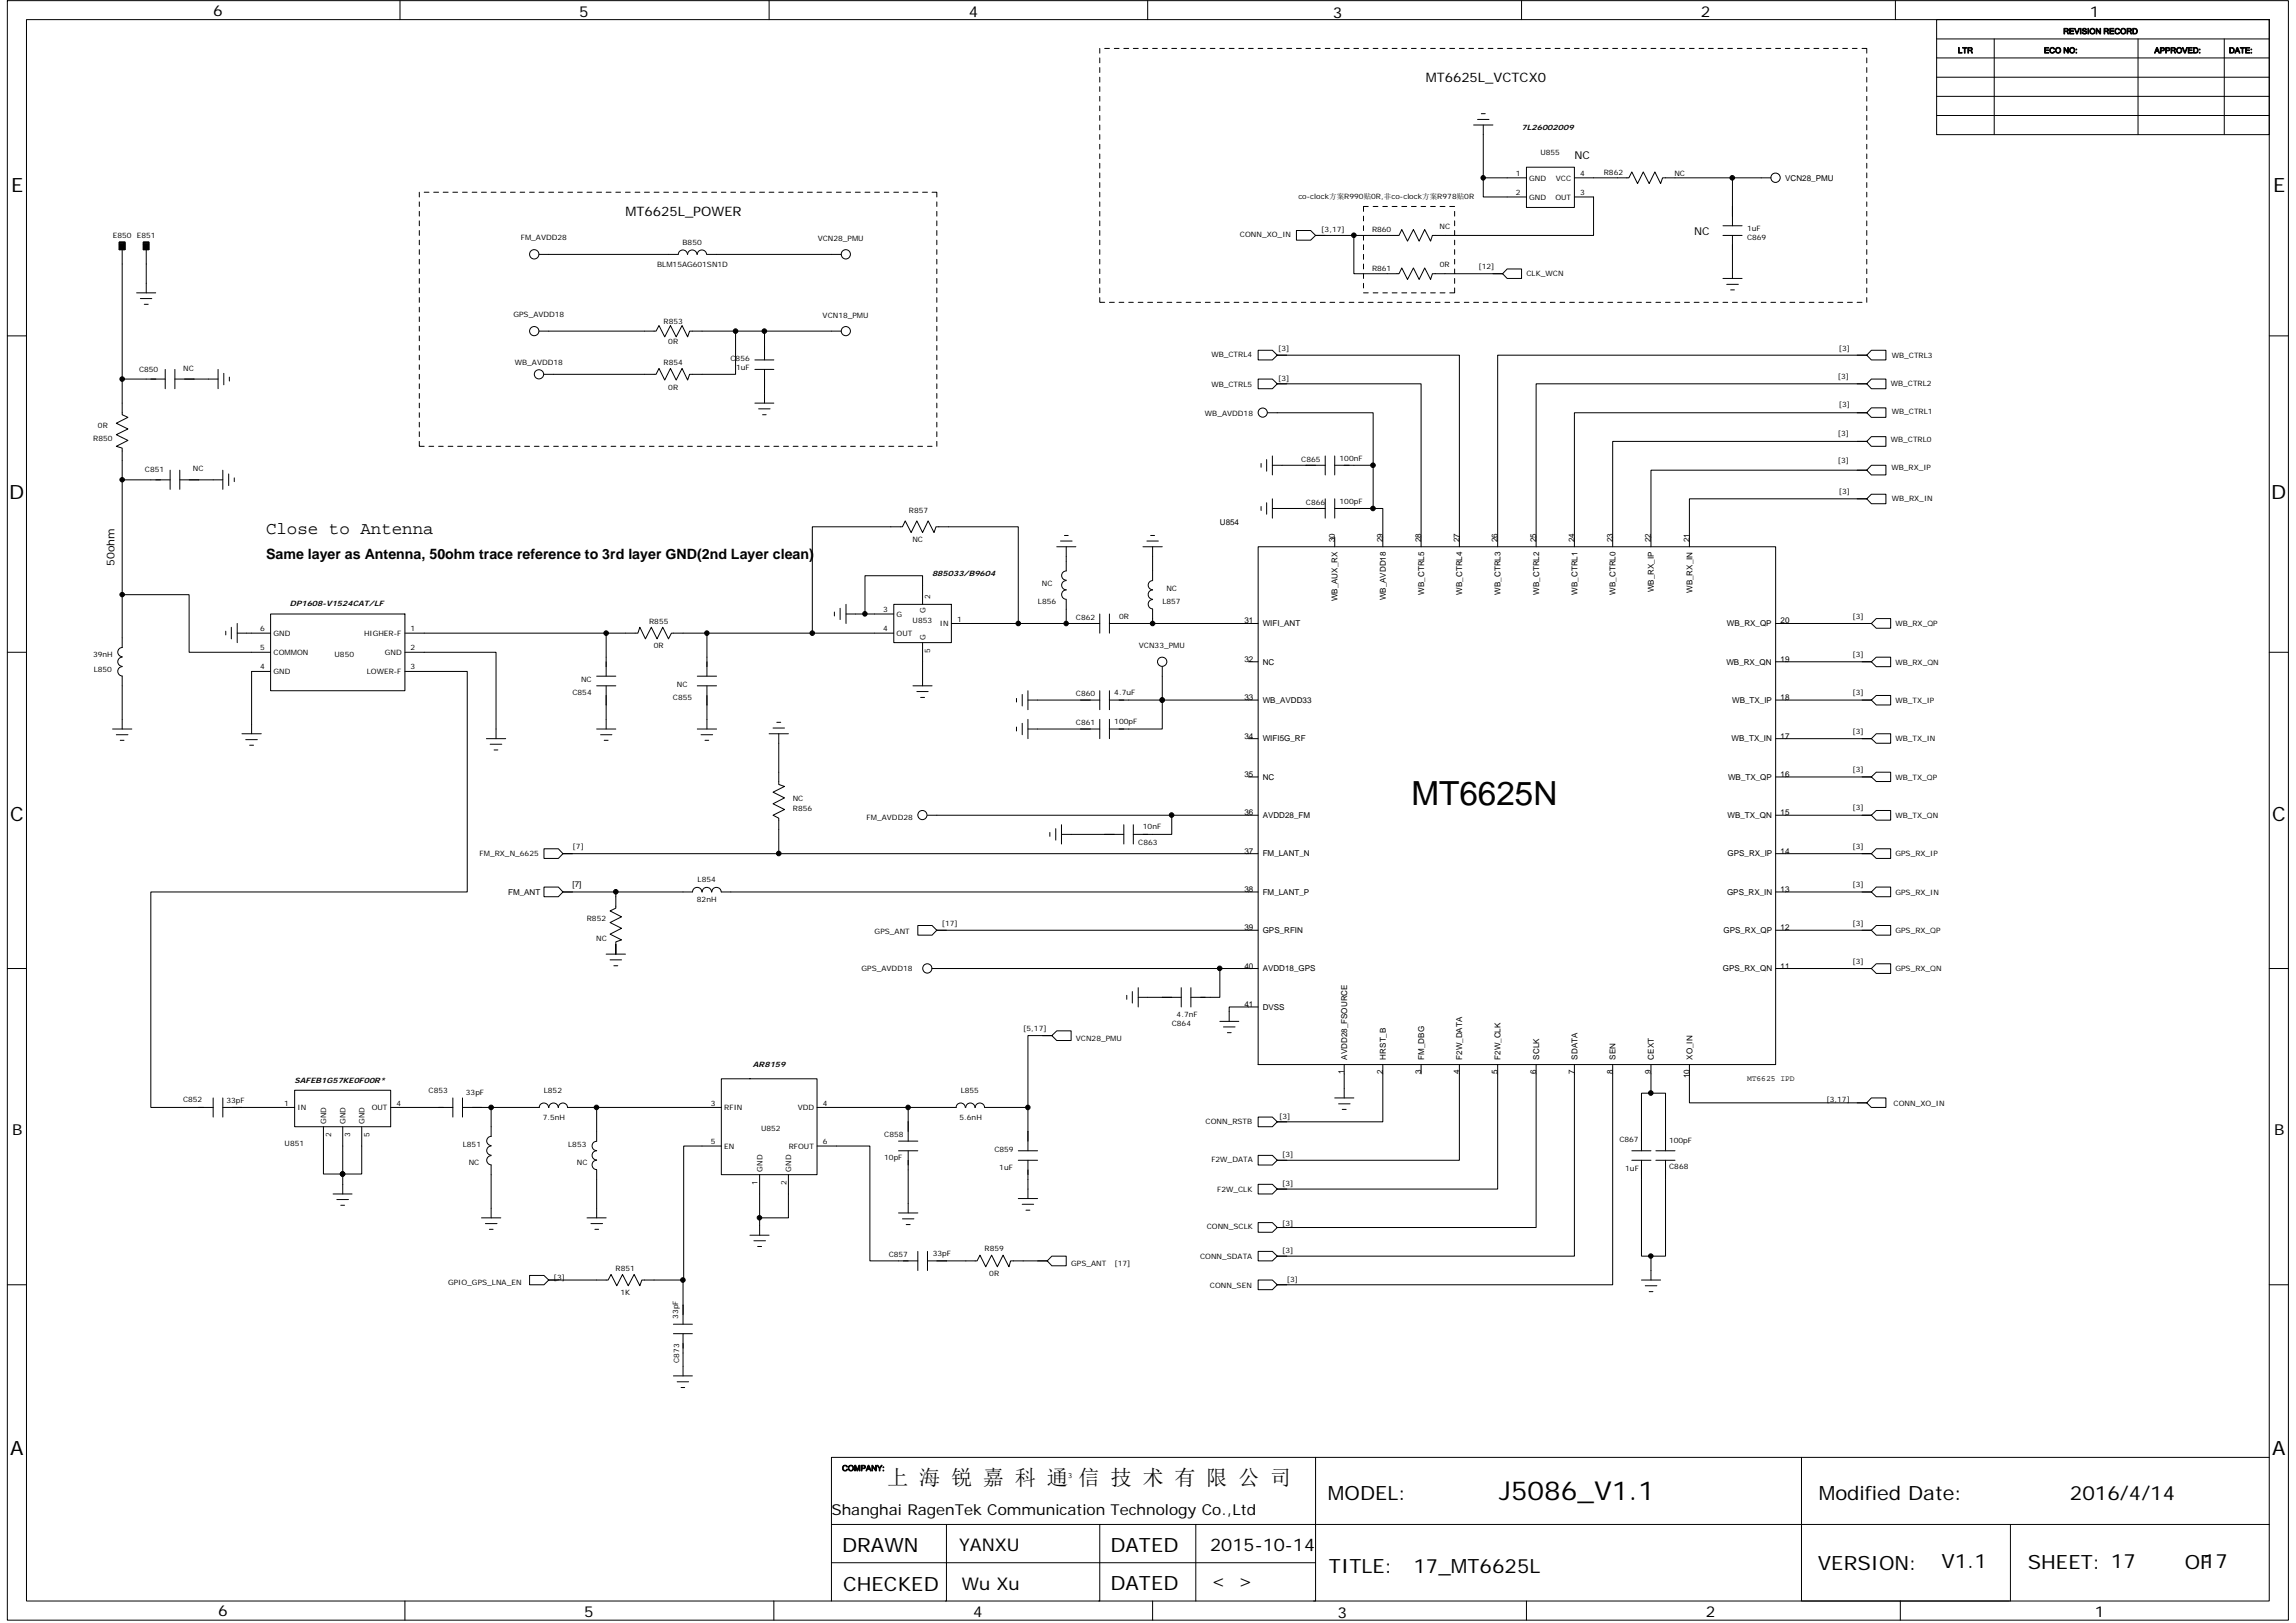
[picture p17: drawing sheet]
<svg xmlns="http://www.w3.org/2000/svg" width="297mm" height="210mm" viewBox="0 0 297 210" stroke-linecap="round" stroke-linejoin="round" font-family="sans-serif">
<defs><g id="words">
<text font-size="4.3" x="182.6" y="104.1">MT6625N</text>
<text font-size="3.4" x="193.9" y="194.1">J5086_V1.1</text>
<text font-size="2.8" x="114.8" y="192.2">上 海 锐 嘉 科 通 信 技 术 有 限 公 司</text>
<g font-size="2.5">
<text x="1.4" y="24.9">E</text>
<text x="294.1" y="24.9">E</text>
<text x="1.2" y="64.5">D</text>
<text x="293.8" y="64.5">D</text>
<text x="1.3" y="106.2">C</text>
<text x="294" y="106.2">C</text>
<text x="1.3" y="188.3">A</text>
<text x="294" y="188.3">A</text>
<text x="171.8" y="194">MODEL:</text>
<text x="235.3" y="194">Modified Date:</text>
<text x="267.8" y="194">2016/4/14</text>
<text x="108.9" y="200.9">DRAWN</text>
<text x="143.7" y="200.9">DATED</text>
<text x="171.9" y="203.6">TITLE:</text>
<text x="182.9" y="203.6">17_MT6625L</text>
<text x="235.2" y="203.2">VERSION:</text>
<text x="251.2" y="202.9">V1.1</text>
<text x="262.3" y="203.1">SHEET: 17</text>
<text x="282.7" y="203.1">OF17</text>
<text x="109.1" y="205.8">CHECKED</text>
<text x="143.7" y="205.7">DATED</text>
</g>
<g font-size="2.3">
<text x="34.4" y="69">Close to Antenna</text>
<text x="124.1" y="200.7">YANXU</text>
<text x="156.6" y="200.7">2015-10-14</text>
<text x="124.4" y="205.7">Wu Xu</text>
<text x="156.7" y="205.3">&lt;</text>
<text x="160.2" y="205.3">&gt;</text>
</g>
<g font-size="2">
<text x="27.6" y="2.1">6</text>
<text x="74.9" y="2.2">5</text>
<text x="125.3" y="2.2">4</text>
<text x="172.4" y="2.3">3</text>
<text x="220" y="2.2">2</text>
<text x="270.4" y="2.2">1</text>
<text x="1.6" y="146.9">B</text>
<text x="294.2" y="146.9">B</text>
<text x="107.6" y="196">Shanghai RagenTek Communication Technology Co.,Ltd</text>
<text x="28.2" y="209.1">6</text>
<text x="75.6" y="209.2">5</text>
<text x="125.9" y="209.2">4</text>
<text x="173.1" y="209.4">3</text>
<text x="220.7" y="209.2">2</text>
<text x="271" y="209.2">1</text>
</g>
<text font-size="1.8" x="34.4" y="72.4">Same layer as Antenna, 50ohm trace reference to 3rd layer GND(2nd Layer clean)</text>
<g font-size="1.7">
<text x="184.4" y="10.6">MT6625L_VCTCX0</text>
<text x="80.9" y="28">MT6625L_POWER</text>
</g>
<g font-size="1.4">
<text x="203.7" y="20.5">NC</text>
<text x="219.2" y="30.5">NC</text>
<text x="14.8" y="73.3" transform="rotate(-90 14.8 73.3)">50ohm</text>
</g>
<g font-size="1">
<text x="266.9" y="4.4">REVISION RECORD</text>
<text x="253.3" y="6.9">LTR</text>
<text x="264.4" y="6.9">ECO NO:</text>
<text x="278.7" y="6.9">APPROVED:</text>
<text x="288.4" y="6.9">DATE:</text>
<text x="196.8" y="16.8">7L26002009</text>
<text x="196.1" y="22.8">1</text>
<text x="197.8" y="23.4">GND</text>
<text x="199.3" y="20">U855</text>
<text x="201.3" y="23.4">VCC</text>
<text x="204.4" y="22.8">4</text>
<text x="207.5" y="22.6">R862</text>
<text x="216.6" y="22.7">NC</text>
<text x="231" y="23.4">VCN28_PMU</text>
<text x="168" y="25.7">co-clock方案R990贴0R,非co-clock方案R978贴0R</text>
<text x="170.9" y="30">[3,17]</text>
<text x="186.2" y="29.6">NC</text>
<text x="196.1" y="25.3">2</text>
<text x="197.8" y="25.8">GND</text>
<text x="201.2" y="25.8">OUT</text>
<text x="204.4" y="25.3">3</text>
<text x="226" y="30">1uF</text>
<text x="14.6" y="30.8">E850 E851</text>
<text x="67.4" y="31.1">FM_AVDD28</text>
<text x="85" y="34.5">BLM15AG601SN1D</text>
<text x="88.3" y="31.7">B850</text>
<text x="105.8" y="31.2">VCN28_PMU</text>
<text x="160.4" y="30.7">CONN_XO_IN</text>
<text x="177.5" y="30.1">R860</text>
<text x="177.5" y="35">R861</text>
<text x="186.3" y="34.5">0R</text>
<text x="191.3" y="34.8">[12]</text>
<text x="197.5" y="35.8">CLK_WCN</text>
<text x="226" y="31.1">C869</text>
<text x="66.4" y="41">GPS_AVDD18</text>
<text x="85.8" y="42">R853</text>
<text x="106.4" y="41.1">VCN18_PMU</text>
<text x="23.7" y="47.9">NC</text>
<text x="66.6" y="47.2">WB_AVDD18</text>
<text x="85.8" y="47.2">R854</text>
<text x="86.5" y="44.4">0R</text>
<text x="94.5" y="46.7">C856</text>
<text x="95.2" y="47.8">1uF</text>
<text x="156.7" y="46.2">WB_CTRL4</text>
<text x="165.4" y="45.4">[3]</text>
<text x="237.9" y="45.4">[3]</text>
<text x="244.7" y="46.3">WB_CTRL3</text>
<text x="18" y="48.2">C850</text>
<text x="86.5" y="50.4">0R</text>
<text x="155.9" y="53.9">WB_AVDD18</text>
<text x="156.7" y="50">WB_CTRL5</text>
<text x="165.4" y="49.3">[3]</text>
<text x="237.8" y="49">[3]</text>
<text x="237.9" y="52.7">[3]</text>
<text x="244.6" y="49.9">WB_CTRL2</text>
<text x="244.7" y="53.5">WB_CTRL1</text>
<text x="12.1" y="57.1">R850</text>
<text x="12.7" y="55.4">0R</text>
<text x="168.4" y="59.7">C865</text>
<text x="173.3" y="59.6">100nF</text>
<text x="237.8" y="56.4">[3]</text>
<text x="237.8" y="60">[3]</text>
<text x="244.6" y="57.2">WB_CTRL0</text>
<text x="18.8" y="61.1">C851</text>
<text x="25" y="60.9">NC</text>
<text x="168.9" y="65.3">C866</text>
<text x="173.3" y="65.2">100pF</text>
<text x="237.9" y="63.9">[3]</text>
<text x="244.7" y="60.8">WB_RX_IP</text>
<text x="244.8" y="64.8">WB_RX_IN</text>
<text x="117.6" y="66.4">R857</text>
<text x="118" y="70.1">NC</text>
<text x="157.8" y="67.9">U854</text>
<text x="172.7" y="70.1" transform="rotate(-90 172.7 70.1)">30</text>
<text x="178.9" y="70.1" transform="rotate(-90 178.9 70.1)">29</text>
<text x="183.9" y="70.1" transform="rotate(-90 183.9 70.1)">28</text>
<text x="188.8" y="70.1" transform="rotate(-90 188.8 70.1)">27</text>
<text x="193.8" y="70.1" transform="rotate(-90 193.8 70.1)">26</text>
<text x="198.7" y="70.1" transform="rotate(-90 198.7 70.1)">25</text>
<text x="203.7" y="70.1" transform="rotate(-90 203.7 70.1)">24</text>
<text x="208.6" y="70.1" transform="rotate(-90 208.6 70.1)">23</text>
<text x="213.6" y="70.1" transform="rotate(-90 213.6 70.1)">22</text>
<text x="218.6" y="70.1" transform="rotate(-90 218.6 70.1)">21</text>
<text x="120.4" y="77.4" transform="rotate(-90 120.4 77.4)">2</text>
<text x="120.6" y="74.5">885033/B9604</text>
<text x="134.8" y="75.8">NC</text>
<text x="150.9" y="76.5">NC</text>
<text x="173.1" y="77.8" transform="rotate(-90 173.1 77.8)">WB_AUX_RX</text>
<text x="179.3" y="77.7" transform="rotate(-90 179.3 77.7)">WB_AVDD18</text>
<text x="184.2" y="76.9" transform="rotate(-90 184.2 76.9)">WB_CTRL5</text>
<text x="189.2" y="76.9" transform="rotate(-90 189.2 76.9)">WB_CTRL4</text>
<text x="194.1" y="76.9" transform="rotate(-90 194.1 76.9)">WB_CTRL3</text>
<text x="199.1" y="76.9" transform="rotate(-90 199.1 76.9)">WB_CTRL2</text>
<text x="204.1" y="76.9" transform="rotate(-90 204.1 76.9)">WB_CTRL1</text>
<text x="209" y="76.9" transform="rotate(-90 209 76.9)">WB_CTRL0</text>
<text x="214" y="76.6" transform="rotate(-90 214 76.6)">WB_RX_IP</text>
<text x="218.9" y="76.7" transform="rotate(-90 218.9 76.7)">WB_RX_IN</text>
<text x="33.7" y="81.7">6</text>
<text x="35.4" y="82.3">GND</text>
<text x="37.5" y="78.4">DP1608-V1524CAT/LF</text>
<text x="47.1" y="82.3">HIGHER-F</text>
<text x="53.1" y="81.7">1</text>
<text x="84" y="80.8">R855</text>
<text x="84.6" y="83.8">0R</text>
<text x="114.3" y="79.2">3</text>
<text x="114.3" y="81.7">4</text>
<text x="116" y="79.8">G</text>
<text x="116" y="82.3">OUT</text>
<text x="118.1" y="80.7">U853</text>
<text x="119.7" y="82.8" transform="rotate(-90 119.7 82.8)">G</text>
<text x="119.7" y="79.3" transform="rotate(-90 119.7 79.3)">G</text>
<text x="121.6" y="81">IN</text>
<text x="123.8" y="80.4">1</text>
<text x="134.3" y="78.2">L856</text>
<text x="139.2" y="80.2">C862</text>
<text x="144.8" y="80">0R</text>
<text x="147.3" y="83.8">VCN33_PMU</text>
<text x="150.4" y="78.2">L857</text>
<text x="161" y="80.7">31</text>
<text x="163.4" y="81">WIFI_ANT</text>
<text x="223.4" y="81">WB_RX_QP</text>
<text x="230.4" y="80.7">20</text>
<text x="239.6" y="80">[3]</text>
<text x="245.2" y="81">WB_RX_QP</text>
<text x="12" y="85">39nH</text>
<text x="12.1" y="87">L850</text>
<text x="33.7" y="86.6">4</text>
<text x="33.7" y="84.2">5</text>
<text x="35.4" y="87.2">GND</text>
<text x="35.4" y="84.8">COMMON</text>
<text x="43.3" y="85">U850</text>
<text x="47.5" y="87.2">LOWER-F</text>
<text x="49.8" y="84.8">GND</text>
<text x="53.1" y="84.2">2</text>
<text x="53.1" y="86.6">3</text>
<text x="74.1" y="90">C854</text>
<text x="75.2" y="88.2">NC</text>
<text x="87.6" y="88.9">NC</text>
<text x="120.4" y="84.5" transform="rotate(-90 120.4 84.5)">5</text>
<text x="144.2" y="90">4.7uF</text>
<text x="161" y="85.6">32</text>
<text x="163.4" y="86">NC</text>
<text x="223.3" y="86">WB_RX_QN</text>
<text x="230.4" y="85.6">19</text>
<text x="239.6" y="85">[3]</text>
<text x="239.6" y="90">[3]</text>
<text x="245.2" y="86">WB_RX_QN</text>
<text x="87.1" y="90.6">C855</text>
<text x="139.2" y="93.8">C861</text>
<text x="139.2" y="90.1">C860</text>
<text x="144.2" y="93.7">100pF</text>
<text x="161" y="95.6">34</text>
<text x="161" y="90.6">33</text>
<text x="163.4" y="95.9">WIFI5G_RF</text>
<text x="163.4" y="90.9">WB_AVDD33</text>
<text x="224" y="95.9">WB_TX_IN</text>
<text x="224.1" y="90.9">WB_TX_IP</text>
<text x="230.4" y="95.6">17</text>
<text x="230.4" y="90.6">18</text>
<text x="239.6" y="94.9">[3]</text>
<text x="245.2" y="90.9">WB_TX_IP</text>
<text x="245.2" y="95.9">WB_TX_IN</text>
<text x="161" y="100.5">35</text>
<text x="163.4" y="100.9">NC</text>
<text x="223.6" y="100.9">WB_TX_QP</text>
<text x="230.4" y="100.5">16</text>
<text x="239.6" y="99.9">[3]</text>
<text x="245.2" y="100.9">WB_TX_QP</text>
<text x="102.5" y="103.6">NC</text>
<text x="102.6" y="105">R856</text>
<text x="112.1" y="106.1">FM_AVDD28</text>
<text x="147.9" y="107.3">10nF</text>
<text x="161" y="105.5">36</text>
<text x="163.4" y="105.8">AVDD28_FM</text>
<text x="223.5" y="105.8">WB_TX_QN</text>
<text x="230.4" y="105.5">15</text>
<text x="239.6" y="104.9">[3]</text>
<text x="245.2" y="105.8">WB_TX_QN</text>
<text x="62" y="110.8">FM_RX_N_6625</text>
<text x="74.1" y="109.8">[7]</text>
<text x="147.3" y="109.3">C863</text>
<text x="161" y="110.4">37</text>
<text x="163.4" y="110.8">FM_LANT_N</text>
<text x="223.5" y="110.8">GPS_RX_IP</text>
<text x="230.4" y="110.4">14</text>
<text x="239.6" y="109.8">[3]</text>
<text x="245.2" y="110.8">GPS_RX_IP</text>
<text x="65.7" y="115.8">FM_ANT</text>
<text x="74.1" y="114.8">[7]</text>
<text x="75.9" y="119.1">R852</text>
<text x="90.2" y="116.8">82nH</text>
<text x="90.3" y="114.2">L854</text>
<text x="121.8" y="119.7">[17]</text>
<text x="161" y="115.4">38</text>
<text x="163.4" y="115.8">FM_LANT_P</text>
<text x="223.4" y="115.8">GPS_RX_IN</text>
<text x="230.4" y="115.4">13</text>
<text x="239.6" y="114.8">[3]</text>
<text x="239.6" y="119.7">[3]</text>
<text x="245.2" y="115.8">GPS_RX_IN</text>
<text x="77.1" y="121.7">NC</text>
<text x="111.5" y="125.7">GPS_AVDD18</text>
<text x="113.2" y="120.9">GPS_ANT</text>
<text x="161" y="120.4">39</text>
<text x="161" y="125.3">40</text>
<text x="163.4" y="120.7">GPS_RFIN</text>
<text x="163.4" y="125.7">AVDD18_GPS</text>
<text x="222.9" y="125.7">GPS_RX_QN</text>
<text x="223" y="120.7">GPS_RX_QP</text>
<text x="230.4" y="120.4">12</text>
<text x="230.4" y="125.3">11</text>
<text x="239.6" y="124.7">[3]</text>
<text x="245.2" y="120.7">GPS_RX_QP</text>
<text x="245.2" y="125.7">GPS_RX_QN</text>
<text x="152.2" y="131.6">4.7nF</text>
<text x="161" y="130.3">41</text>
<text x="163.4" y="130.6">DVSS</text>
<text x="132.4" y="133.4">[5,17]</text>
<text x="139.2" y="134.6">VCN28_PMU</text>
<text x="151.6" y="132.7">C864</text>
<text x="174.3" y="137.1" transform="rotate(-90 174.3 137.1)">AVDD28_FSOURCE</text>
<text x="179.3" y="137.1" transform="rotate(-90 179.3 137.1)">HRST_B</text>
<text x="184.2" y="137.1" transform="rotate(-90 184.2 137.1)">FM_DBG</text>
<text x="189.2" y="137.1" transform="rotate(-90 189.2 137.1)">F2W_DATA</text>
<text x="194.1" y="137.1" transform="rotate(-90 194.1 137.1)">F2W_CLK</text>
<text x="199.1" y="137.1" transform="rotate(-90 199.1 137.1)">SCLK</text>
<text x="204.1" y="137.1" transform="rotate(-90 204.1 137.1)">SDATA</text>
<text x="209" y="137.1" transform="rotate(-90 209 137.1)">SEN</text>
<text x="214" y="137.1" transform="rotate(-90 214 137.1)">CEXT</text>
<text x="218.9" y="137.1" transform="rotate(-90 218.9 137.1)">XO_IN</text>
<text x="23.7" y="142.6">C852</text>
<text x="29.3" y="142.7">33pF</text>
<text x="36.8" y="143.1">1</text>
<text x="38.1" y="140.1">SAFEB1G57KE0F00R*</text>
<text x="38.5" y="143.6">IN</text>
<text x="48.1" y="143.6">OUT</text>
<text x="51.3" y="143.1">4</text>
<text x="55.5" y="141.4">C853</text>
<text x="60.3" y="141.7">33pF</text>
<text x="70.4" y="141.4">L852</text>
<text x="92" y="143.1">3</text>
<text x="93.7" y="143.6">RFIN</text>
<text x="97.4" y="138.1">AR8159</text>
<text x="103.2" y="143.6">VDD</text>
<text x="106.4" y="143.1">4</text>
<text x="124.3" y="141.4">L855</text>
<text x="173.9" y="138.9" transform="rotate(-90 173.9 138.9)">1</text>
<text x="178.9" y="138.9" transform="rotate(-90 178.9 138.9)">2</text>
<text x="183.9" y="138.9" transform="rotate(-90 183.9 138.9)">3</text>
<text x="188.8" y="138.9" transform="rotate(-90 188.8 138.9)">4</text>
<text x="193.8" y="138.9" transform="rotate(-90 193.8 138.9)">5</text>
<text x="198.7" y="138.9" transform="rotate(-90 198.7 138.9)">6</text>
<text x="203.7" y="138.9" transform="rotate(-90 203.7 138.9)">7</text>
<text x="208.6" y="138.9" transform="rotate(-90 208.6 138.9)">8</text>
<text x="213.6" y="138.9" transform="rotate(-90 213.6 138.9)">9</text>
<text x="218.6" y="139.5" transform="rotate(-90 218.6 139.5)">10</text>
<text x="226" y="139.8">MT6625 IPD</text>
<text x="236.3" y="142.6">[3,17]</text>
<text x="245" y="143">CONN_XO_IN</text>
<text x="36.8" y="148.3">U851</text>
<text x="42.2" y="145.4" transform="rotate(-90 42.2 145.4)">GND</text>
<text x="42.8" y="147.1" transform="rotate(-90 42.8 147.1)">2</text>
<text x="44.7" y="145.4" transform="rotate(-90 44.7 145.4)">GND</text>
<text x="45.3" y="147.1" transform="rotate(-90 45.3 147.1)">3</text>
<text x="47.2" y="145.4" transform="rotate(-90 47.2 145.4)">GND</text>
<text x="47.8" y="147.1" transform="rotate(-90 47.8 147.1)">5</text>
<text x="59.9" y="148.4">L851</text>
<text x="70.2" y="144.8">7.5nH</text>
<text x="73.5" y="148.4">L853</text>
<text x="92" y="148">5</text>
<text x="93.7" y="148.6">EN</text>
<text x="98.5" y="146.4">U852</text>
<text x="102" y="148.6">RFOUT</text>
<text x="106.4" y="148">6</text>
<text x="114.4" y="147.1">C858</text>
<text x="124.1" y="144.8">5.6nH</text>
<text x="128.6" y="149">C859</text>
<text x="156" y="145.4">CONN_RSTB</text>
<text x="165.5" y="144.8">[3]</text>
<text x="165.9" y="149.7">[3]</text>
<text x="209.5" y="147.8">C867</text>
<text x="215.9" y="147.9">100pF</text>
<text x="60.6" y="150.7">NC</text>
<text x="74.6" y="150.7">NC</text>
<text x="98" y="153.3" transform="rotate(-90 98 153.3)">1</text>
<text x="98.6" y="151.6" transform="rotate(-90 98.6 151.6)">GND</text>
<text x="101.7" y="153.3" transform="rotate(-90 101.7 153.3)">2</text>
<text x="102.4" y="151.6" transform="rotate(-90 102.4 151.6)">GND</text>
<text x="114.4" y="150.1">10pF</text>
<text x="129.3" y="151.4">1uF</text>
<text x="156.7" y="150.3">F2W_DATA</text>
<text x="157.5" y="154.2">F2W_CLK</text>
<text x="165.9" y="153.5">[3]</text>
<text x="210.3" y="151.5">1uF</text>
<text x="215.9" y="151.2">C868</text>
<text x="127.4" y="161.9">R859</text>
<text x="156.1" y="159">CONN_SCLK</text>
<text x="165.9" y="158.6">[3]</text>
<text x="58" y="166.2">GPIO_GPS_LNA_EN</text>
<text x="71.6" y="165.6">[3]</text>
<text x="79.6" y="164.4">R851</text>
<text x="80.3" y="167.6">1K</text>
<text x="115" y="162.6">C857</text>
<text x="120.7" y="162.5">33pF</text>
<text x="128" y="165.1">0R</text>
<text x="138.6" y="163.8">GPS_ANT</text>
<text x="144.2" y="163.8">[17]</text>
<text x="155.3" y="162.9">CONN_SDATA</text>
<text x="156.5" y="166.6">CONN_SEN</text>
<text x="165.9" y="162.1">[3]</text>
<text x="166.5" y="165.9">[3]</text>
<text x="87.7" y="170.6" transform="rotate(-90 87.7 170.6)">33pF</text>
<text x="87.9" y="176.3" transform="rotate(-90 87.9 176.3)">C873</text>
<text x="108.9" y="190.3">COMPANY:</text>
<text x="138.1" y="191.2">3</text>
</g>
</g></defs>
<g fill="none" stroke="#000" stroke-width=".13">
<path d="M.9 .1h295.2v209.5h-295.2zM3.4 2.5h290.2v204.6h-290.2zM51.7 .1v2.4M99.5 .1v2.4M142.3 6.3v.6M142.3 7.5v.6M142.3 8.7v.7M142.3 10v.6M142.3 11.2v.6M142.3 12.5v.6M142.3 13.7v.6M142.3 14.9v.7"/>
<path d="M142.3 16.2v.6M142.3 17.4v.6M142.3 18.7v.6M142.3 19.9v.6M142.9 6.3h.6M144.2 6.3h.6M145.4 6.3h.6M146.6 6.3h.7M147.9 6.3h.6M148.5 .1v2.4M149.1 6.3h.6M150.4 6.3h.6"/>
<path d="M151.6 6.3h.6M152.8 6.3h.7M154.1 6.3h.6M155.3 6.3h.6M156.6 6.3h.6M157.8 6.3h.6M159 6.3h.7M160.3 6.3h.6M161.5 6.3h.6M162.8 6.3h.6M164 6.3h.6M165.2 6.3h.7"/>
<path d="M166.5 6.3h.6M167.7 6.3h.7M168.9 6.3h.7M170.2 6.3h.6M171.4 6.3h.7M172.7 6.3h.6M173.9 6.3h.6M175.2 6.3h.6M176.4 6.3h.6M177.6 6.3h.7M178.9 6.3h.6M180.1 6.3h.6"/>
<path d="M181.4 6.3h.6M182.6 6.3h.6M183.9 6.3h.5M185.1 6.3h.6M186.3 6.3h.6M187.6 6.3h.6M188.8 6.3h.6M190 6.3h.6M190.6 16.2h2.5M191.2 15.5h1.4M191.3 6.3h.6M191.6 14.7h.5"/>
<path d="M191.9 16.2v6.8M192.5 6.3h.6M193.8 6.3h.6M195 6.3h.6M196.2 6.3h.6M196.8 .1v2.4M197.5 6.3h.6M198.7 6.3h.6M199.9 6.3h.7M201.2 6.3h.6M202.4 6.3h.7M203.7 6.3h.6"/>
<path d="M204.9 6.3h.6M206.2 6.3h.6M207.4 6.3h.6M208.6 6.3h.7M209.9 6.3h.6M211.1 6.3h.6M212.4 6.3h.6M213.6 6.3h.6M214.8 6.3h.7M216.1 6.3h.6M217.3 6.3h.6M218.6 6.3h.6"/>
<path d="M219.8 6.3h.6M221 6.3h.7M222.3 6.3h.6M223.5 6.3h.6M224.8 6.3h.6M226 6.3h.6M227.2 6.3h.7M228.5 6.3h.6M229.7 6.3h.7M231 6.3h.6M232.2 6.3h.6M233.4 6.3h.7"/>
<path d="M234.7 6.3h.6M235.9 6.3h.7M237.1 6.3h.7M238.4 6.3h.6M239.6 6.3h.7M240.9 6.3h.6v.6M241.5 7.5v.6M241.5 8.7v.7M241.5 10v.6M241.5 11.2v.6M241.5 12.5v.6M241.5 13.7v.6"/>
<path d="M241.5 14.9v.7M241.5 16.2v.6M241.5 17.4v.6M241.5 18.7v.6M241.5 19.9v.6M245.2 .1v2.4M250.5 2.5h43.1v14.9h-43.1zM250.5 12.5h43.1M250.5 14.9h43.1M250.5 10h43.1M250.5 7.5h43.1M250.5 5h43.1"/>
<path d="M258 5v12.4M276.6 5v12.4M287.8 5v12.4M15.4 31.3h.8v1h-.8h.8v-1h-.8v1zM15.4 32.2h.8M15.4 32h.8M15.4 31.9h.8M15.4 31.8h.8M15.4 31.7h.8M15.4 31.6h.8M15.4 31.5h.8M15.6 31.3v1"/>
<path d="M15.7 31.3v1M15.8 31.3v17.7M15.9 31.3v1M16 31.3v1M17.7 37.9h2.4M18.2 38.6h1.4M18.5 31.3h.8v1h-.8h.8v-1h-.8v1zM18.5 32.2h.8M18.5 32h.8M18.5 31.9h.8M18.5 31.8h.8M18.5 31.7h.8"/>
<path d="M18.5 31.6h.8M18.5 31.5h.8M18.7 31.3v1M18.7 39.4h.5M18.8 31.3v1M18.9 31.3v6.6M19 31.3v1M19.2 31.3v1M54.2 24.9v.6M54.2 26.1v.6M54.2 27.3v.7M54.2 28.6v.6"/>
<path d="M54.2 29.8v.7M54.2 31.1v.6M54.2 32.3v.6M54.2 33.5v.7M54.2 34.8v.6M54.2 36v.7M54.2 37.3v.6M54.2 38.5v.6M54.2 39.8v.6M54.9 24.9h.6M56.1 24.9h.6M57.3 24.9h.7"/>
<path d="M58.6 24.9h.6M59.8 24.9h.6M61.1 24.9h.6M62.3 24.9h.6M63.5 24.9h.7M64.8 24.9h.6M66 24.9h.7M67.3 24.9h.6M68.5 24.9h.6M69.7 24.9h.7M69.7 32.9h18.1a.59 .59 0 0 1 .5-.6 .59 .59 0 0 1 .6 .6M71 24.9h.6"/>
<path d="M72.2 24.9h.6M73.5 24.9h.6M74.7 24.9h.6M75.9 24.9h.7M77.2 24.9h.6M78.4 24.9h.7M79.7 24.9h.6M80.9 24.9h.6M82.2 24.9h.6M83.4 24.9h.6M84.6 24.9h.7M85.9 24.9h.6"/>
<path d="M87.1 24.9h.6M88.4 24.9h.6M89 32.9a.6 .6 0 0 1 .6-.6 .6 .6 0 0 1 .6 .6M89.6 24.9h.6M90.2 32.9a.6 .6 0 0 1 .6-.6 .6 .6 0 0 1 .6 .6M90.8 24.9h.7M91.5 32.9h17.3M92.1 24.9h.6M93.3 24.9h.6M94.5 24.9h.7M95.8 24.9h.6M97 24.9h.7"/>
<path d="M98.3 24.9h.6M99.5 24.9h.6M100.8 24.9h.6M102 24.9h.6M103.2 24.9h.7M104.5 24.9h.6M105.7 24.9h.6M107 24.9h.6M108.2 24.9h.6M109.4 24.9h.6M110.7 24.9h.6M111.9 24.9h.6"/>
<path d="M113.2 24.9h.6M114.4 24.9h.6M115.6 24.9h.6M116.9 24.9h.6M118.1 24.9h.6M119.4 24.9h.6M120.6 24.9h.6v.6M121.2 26.1v.6M121.2 27.3v.7M121.2 28.6v.6M121.2 29.8v.7M121.2 31.1v.6"/>
<path d="M121.2 32.3v.6M121.2 33.5v.7M121.2 34.8v.6M121.2 36v.7M121.2 37.3v.6M121.2 38.5v.6M121.2 39.8v.6M142.3 38.5v.6h.6M142.3 21.1v.7M142.3 22.4v.6M142.3 23.6v.7M142.3 24.9v.6"/>
<path d="M142.3 26.1v.6M142.3 27.3v.7M142.3 28.6v.6M142.3 29.8v.7M142.3 31.1v.6M142.3 32.3v.6M142.3 33.5v.7M142.3 34.8v.6M142.3 36v.7M142.3 37.3v.6M143.5 39.1h.7M144.8 39.1h.6"/>
<path d="M146 39.1h.6M147.3 39.1h.6M148.5 39.1h.6M149.7 39.1h.7M151 39.1h.6M152.2 39.1h.6M153.5 39.1h.6M154.7 39.1h.6M155.9 39.1h.7M157.2 39.1h.6M158.4 39.1h.6M159.7 39.1h.6"/>
<path d="M160.9 39.1h.6M162.1 39.1h.7M163.4 39.1h.6M164.6 39.1h.6M165.9 39.1h.6M167.1 39.1h.6M167.7 29.8h1.9l.6 .7-.6 .6h-1.9zM168.4 39.1h.5M169.6 39.1h.6M170.2 30.5h5v4.9h5.8l.4-.7 .7 1.5 .8-1.5 .7 1.5 .7-1.5 .8 1.5 .2-.8h9.1M170.2 30.5h1.2M170.8 39.1h.6"/>
<path d="M172.1 39.1h.6M173.3 39.1h.6M174.5 39.1h.7M175.8 39.1h.6M176.4 28v.6M176.4 29.2v.6M176.4 30.5v.6M176.4 31.7v.6M176.4 32.9v.6M176.4 34.2v.6M176.4 35.4v.6M176.4 36.7v.6"/>
<path d="M176.4 37.9h.6M177 26.7h-.6v.6M177 39.1h.6M177.6 37.9h.7M177.6 26.7h.7M178.3 39.1h.6M178.9 37.9h.6M178.9 26.7h.6M179.5 39.1h.6M180.1 37.9h.6M180.1 26.7h.6M180.7 39.1h.7"/>
<path d="M181.4 37.9h.6M181.4 26.7h.6M182 39.1h.6M182.6 37.9h.6M182.6 26.7h.6M183.2 39.1h.7M183.9 37.9h.5M183.9 26.7h.5M184.4 39.1h.7M185.1 37.9h.6M185.1 26.7h.6M185.7 39.1h.6"/>
<path d="M186.3 37.9h.6M186.3 26.7h.6M186.9 39.1h.7M187.6 26.7h.6M188.2 32.3v.6M188.2 33.5v.7M188.2 34.8v.6M188.2 36v.7M188.2 37.3v.6h-.6M188.2 27.3v.7M188.2 28.6v.6M188.2 29.8v.7"/>
<path d="M188.2 31.1v.6M188.2 39.1h.6M189.4 39.1h.6M190.6 39.1h.7M191.9 23v2.5h5.6M191.9 39.1h.6M193.1 39.1h.7M194.4 39.1h.6M195 34.8h1.8v1.2h-1.8l-.6-.6zM195.6 39.1h.6M196.8 39.1h.7M197.5 23h-5.6"/>
<path d="M197.5 21.6h6.2v5.2h-6.2zM198.1 39.1h.6M199.3 39.1h.6M200.6 39.1h.6M201.8 39.1h.6M203.1 39.1h.6M203.7 23h7l.4-.8 .8 1.5 .7-1.5 .8 1.5 .7-1.5 .7 1.5 .3-.7h9v6.2M203.7 25.5h2.5v5h-20.9l-.2 .7-.8-1.5-.7 1.5-.7-1.5-.8 1.5-.7-1.5-.4 .8h-5.8M204.3 39.1h.6M205.5 39.1h.7M206.8 39.1h.6M208 39.1h.6"/>
<path d="M209.3 39.1h.6M210.5 39.1h.6M211.7 39.1h.7M213 39.1h.6M214.2 39.1h.6M215.5 39.1h.6M216.7 39.1h.6M217.9 39.1h.7M219.2 39.1h.6M220.4 39.1h.6M221.7 39.1h.6M222.9 39.1h.6"/>
<path d="M222.9 30.5h2.5M222.9 29.2h2.5M222.9 36h2.5M223.4 36.8h1.5M223.9 37.5h.5M224.1 39.1h.7M224.1 30.5v5.5M225.4 39.1h.6M226.6 39.1h.6M227.9 39.1h.6M229.1 39.1h.6M229.1 23h-5"/>
<path d="M230.4 39.1h.6M231.6 39.1h.6M232.8 39.1h.6M234.1 39.1h.6M235.3 39.1h.6M236.6 39.1h.5M237.8 39.1h.6M239 39.1h.6M240.3 39.1h.6M241.5 21.1v.7M241.5 22.4v.6M241.5 23.6v.7"/>
<path d="M241.5 24.9v.6M241.5 26.1v.6M241.5 27.3v.7M241.5 28.6v.6M241.5 29.8v.7M241.5 31.1v.6M241.5 32.3v.6M241.5 33.5v.7M241.5 34.8v.6M241.5 36v.7M241.5 37.3v.6M241.5 38.5v.6"/>
<path d="M.9 43.5h2.5M21.4 49h-5.6v4.7l.7 .3-1.5 .8 1.5 .7-1.5 .7 1.5 .8-1.5 .7 .8 .3v25.8a.59 .59 0 0 0-.6 .6 .59 .59 0 0 0 .6 .6M21.4 47.8v2.5M22.6 49h5.6M22.6 47.8v2.5M28.2 47.8v2.5M29 48.3v1.5M29.7 48.8v.5M54.2 57.1v.6h.7M54.2 41v.6M54.2 42.2v.6M54.2 43.5v.6"/>
<path d="M54.2 44.7v.6M54.2 46v.6M54.2 47.2v.6M54.2 48.4v.6M54.2 49.7v.6M54.2 50.9v.6M54.2 52.2v.6M54.2 53.4v.6M54.2 54.6v.6M54.2 55.9v.6M55.5 57.7h.6M56.7 57.7h.6"/>
<path d="M58 57.7h.6M59.2 57.7h.6M60.4 57.7h.7M61.7 57.7h.6M62.9 57.7h.6M64.2 57.7h.6M65.4 57.7h.6M66.7 57.7h.6M67.9 57.7h.6M69.1 57.7h.6M69.7 42.8h15.2l.4-.7 .7 1.5 .7-1.5 .8 1.5 .7-1.5 .8 1.5 .2-.8h6M70.4 57.7h.6"/>
<path d="M71.6 57.7h.6M72.8 57.7h.7M74.1 57.7h.6M75.3 57.7h.6M76.6 57.7h.6M77.8 57.7h.6M79.1 57.7h.6M80.3 57.7h.6M81.5 57.7h.7M82.8 57.7h.6M84 57.7h.6M85.3 57.7h.6"/>
<path d="M86.5 57.7h.6M87.7 57.7h.7M89 57.7h.6M90.2 57.7h.6M91.5 57.7h.6M92.7 57.7h.6M93.9 57.7h.6M95.2 57.7h.6M96.4 57.7h.6M97.7 57.7h.6M97.7 46.6h2.4M97.7 47.8h2.4"/>
<path d="M97.7 52.2h2.4M98.1 52.9h1.5M98.7 53.7h.4M98.9 57.7h.6M98.9 42.8h-3.7v5.6h-6l-.2 .8-.8-1.5-.7 1.5-.8-1.5-.7 1.5-.7-1.5-.4 .7h-14.5M98.9 42.8v3.8M98.9 47.8v4.4M100.1 57.7h.7M101.4 57.7h.6M102.6 57.7h.6M103.9 57.7h.6M105.1 57.7h.6"/>
<path d="M106.3 57.7h.7M107.6 57.7h.6M108.8 57.7h.6M108.8 42.8h-9.9M110 57.7h.7M111.3 57.7h.6M112.5 57.7h.7M113.8 57.7h.6M115 57.7h.6M116.2 57.7h.7M117.5 57.7h.6M118.7 57.7h.7"/>
<path d="M120 57.7h.6M121.2 41v.6M121.2 42.2v.6M121.2 43.5v.6M121.2 44.7v.6M121.2 46v.6M121.2 47.2v.6M121.2 48.4v.6M121.2 49.7v.6M121.2 50.9v.6M121.2 52.2v.6M121.2 53.4v.6"/>
<path d="M121.2 54.6v.6M121.2 55.9v.6M121.2 57.1v.6M162.8 45.3h1.8l.6 .7-.6 .6h-1.8zM162.8 49h1.8l.6 .7-.6 .6h-1.8zM163.1 60v.5M163.9 59.5v1.5M164 53.4h13.6v6.8M164.6 59v2.4M165.2 46h23.6v24.7M165.2 49.7h18.7v21M165.2 46h1.3"/>
<path d="M165.2 49.7h1.3M171.4 59v2.4M172.7 59v2.4M240.3 46h1.2M240.3 49.7h1.2M240.3 53.4h1.2M240.3 57.1h1.2M241.5 49.7h-42.8v21M241.5 46h-47.7v24.7M241.5 53.4h-37.8v17.3M241.5 57.1h-32.9v13.6M242.1 45.3h1.9v1.3h-1.9l-.6-.6z"/>
<path d="M242.1 49h1.9v1.3h-1.9l-.6-.6zM242.1 52.8h1.9v1.2h-1.9l-.6-.6zM242.1 56.5h1.9v1.2h-1.9l-.6-.6zM293.6 43.5h2.5M15.8 76.9h8.7v7.5h10.5M22 62.1h-6.2M22 60.8v2.5M23.3 62.1h5.5M23.3 60.8v2.5M28.8 60.8v2.5M29.6 61.3v1.5M30.3 61.8v.5"/>
<path d="M35 79.4h17.4v10h-17.4zM107.9 79.2v.5M108.7 78.7v1.5M109.4 78.2v2.5M115.6 78.2h7.5v4.9h-7.5zM115.6 79.4h-3.7M119.4 78.2v-3.7h-7.5v4.9h-2.5M136.7 70.7h2.5M137.2 70h1.5M137.7 69.3h.5M137.9 73.9a.59 .59 0 0 0-.6 .6 .59 .59 0 0 0 .6 .6M137.9 75.1a.59 .59 0 0 0-.6 .6 .59 .59 0 0 0 .6 .6"/>
<path d="M137.9 76.3a.6 .6 0 0 0-.6 .6 .6 .6 0 0 0 .6 .6M137.9 77.6v3.1h4.4M137.9 70.7v3.2M142.3 79.4v2.5M143.5 79.4v2.5M147.9 70.7h2.5M148.4 70h1.5M148.9 69.3h.5M149.1 75.1a.59 .59 0 0 0-.6 .6 .59 .59 0 0 0 .6 .6M149.1 76.3a.6 .6 0 0 0-.6 .6 .6 .6 0 0 0 .6 .6M149.1 77.6a.6 .6 0 0 0-.6 .6 .6 .6 0 0 0 .6 .6M149.1 78.8v1.9"/>
<path d="M149.1 70.7v4.4M162.8 70.7h66.9v67h-66.9zM163.1 65.5v.5M163.9 65v1.5M164.6 64.5v2.5M164.6 65.8h6.8M164.6 60.2h6.8M171.4 64.5v2.5M172.7 64.5v2.5M172.7 69.5v1.2M172.7 60.2h4.9M172.7 65.8h4.9"/>
<path d="M177.6 65.8h1.3v4.9M177.6 60.2v5.6M240.3 60.8h1.2M240.3 64.5h1.2M241.5 64.5h-22.9v6.2M241.5 60.8h-27.9v9.9M241.5 64.5l.6-.6h1.9v1.3h-1.9zM242.1 60.2h1.9v1.2h-1.9l-.6-.6zM.9 84.4h2.5M14.6 94.3h2.5M15 95.1h1.5M15.6 95.8h.4"/>
<path d="M15.8 86.3a.6 .6 0 0 0-.6 .6 .6 .6 0 0 0 .6 .6M15.8 85a.59 .59 0 0 0-.6 .6 .59 .59 0 0 0 .6 .6M15.8 87.5v6.8M29.2 81.7v.4M29.9 81.2v1.5M30.7 80.7v2.4M31.3 94.9h2.5M31.8 95.7h1.5M32.3 96.4h.5M35 81.9h-4.3M35 86.9h-2.4v8M52.4 84.4h11.8v11.2"/>
<path d="M52.4 86.9h8v28.5h-40.9v27.9h8.1M52.4 81.9h26M62.9 95.6h2.5M63.4 96.3h1.5M63.9 97h.5M77.2 87.5h2.5M77.2 88.7h2.5M77.2 94.3h2.5M77.7 95.1h1.5M78.2 95.8h.5M78.4 87.5v-5.6h4.1l.3-.7 .7 1.5 .8-1.5 .7 1.5 .7-1.5 .8 1.5 .4-.8h4.6v5.6M78.4 88.7v5.6"/>
<path d="M90.2 87.5h2.5M90.2 88.7h2.5M90.2 94.3h2.5M90.7 95.1h1.5M91.2 95.8h.5M91.5 88.7v5.6M99.5 94.9h2.5M100 94.2h1.5M100.5 93.5h.5M100.8 94.9v6.6l.7 .2-1.5 .8 1.5 .7-1.5 .8 1.5 .7-1.5 .8 .8 .4v4.5M115.6 81.9h-24.1M118.1 88.7h2.5"/>
<path d="M118.6 89.5h1.5M119.1 90.2h.5M119.4 83.1v5.6M123.1 80.7h14.8M131.5 94.1v.5M131.5 90.4v.4M131.7 80.7v-12.5h-10.6l-.3 .7-.7-1.5-.7 1.5-.8-1.5-.7 1.5-.8-1.5-.3 .8h-11.7v13.7M132.2 93.6v1.5M132.2 89.9v1.4M133 93.1v2.5M133 89.4v2.4M142.3 89.4v2.4"/>
<path d="M142.3 93.1v2.5M142.3 90.6h-9.3M142.3 94.3h-9.3M143.5 90.6h19.3M143.5 80.7h19.3M143.5 89.4v2.4M143.5 93.1v2.5M150.4 86.3v8h-6.9M161.5 85.6h1.3M161.5 95.6h1.3M229.7 95.6h12.4M229.7 90.6h12.4"/>
<path d="M229.7 85.6h12.4M242.1 80.7l.6-.7h1.9v1.3h-1.9zM242.1 85.6l.6-.6h1.9v1.3h-1.9zM242.1 90.6l.6-.6h1.9v1.2h-1.9zM242.1 80.7h-12.4M242.7 94.9h1.9v1.3h-1.9l-.6-.6zM293.6 84.4h2.5M70.4 109.8h1.8l.6 .6-.6 .7h-1.8zM70.4 114.8h1.8l.6 .6-.6 .6h-1.8zM72.8 110.4h90M72.8 115.4h6.9M89.6 115.4h-9.9v2.1l-.8 .4 1.5 .7-1.5 .8 1.5 .7-1.5 .8 1.5 .7-.7 .3v1.5"/>
<path d="M89.6 115.4a.6 .6 0 0 1 .6-.6 .6 .6 0 0 1 .6 .6M90.8 115.4a.6 .6 0 0 1 .6-.6 .6 .6 0 0 1 .7 .6M92.1 115.4a.6 .6 0 0 1 .6-.6 .6 .6 0 0 1 .6 .6h69.5M118.7 119.7h1.9l.6 .7-.6 .6h-1.9zM120 105.5h31.6M135.8 107.7v.5M136.6 107.2v1.5M137.3 106.7v2.5M137.3 107.9h8.1M145.4 106.7v2.5M146.6 106.7v2.5M161.5 100.5h1.3"/>
<path d="M162.8 105.5h-11.2v2.5l-5-.1M229.7 105.5h12.4M229.7 100.5h12.4M242.1 100.5l.6-.6h1.9v1.2h-1.9zM242.1 105.5l.6-.6h1.9v1.2h-1.9zM242.1 110.4l.6-.6h1.9v1.3h-1.9zM242.1 115.4l.6-.6h1.9v1.2h-1.9zM242.1 115.4h-12.4M242.1 110.4h-12.4M.9 125.3h2.5M78.4 123.4h2.5M78.9 124.2h1.5"/>
<path d="M79.4 124.9h.5M93.3 139.6h12.4v12.4h-12.4zM120.6 125.3h37.2M134.8 134h1.3M136.1 134h-3.1v9.3M136.1 134l.6-.6h1.9v1.2h-1.9zM145.8 128.8v.5M146.5 128.3v1.5M147.3 127.8v2.5M152.8 127.8v2.5M152.8 129h-5.5M154.1 127.8v2.5"/>
<path d="M157.8 132.1h2.5M158.3 132.9h1.5M158.8 133.6h.5M162.8 125.3h-5v3.7h-3.7M162.8 130.3h-3.8v1.8M162.8 120.4h-41.6M173.9 137.7v4.3M178.9 137.7v7.4h-13.7M183.9 137.7v1.2M188.8 137.7v12.4h-23.6M193.8 137.7v16.1h-28.6M198.7 137.7v21.1h-33.5"/>
<path d="M203.7 137.7v24.8h-38.5M208.6 137.7v28.5h-43.4M213.6 137.7v3.7h-1.2v7.5M218.6 137.7v5h22.9M229.7 125.3h12.4M229.7 120.4h12.4M242.1 120.4l.6-.7h1.9v1.3h-1.9zM242.1 125.3l.6-.6h1.9v1.2h-1.9zM293.6 125.3h2.5M27.6 142v2.5M28.8 143.3h9.3M28.8 142v2.5"/>
<path d="M38.1 141.1h12.4v4.7h-12.4zM41.8 145.8v6.1h5v-6.1M43.1 154.5h2.4M43.6 155.2h1.5M44.1 155.9h.5M44.3 145.8v8.7M50.5 143.3h8.1M58.6 142v2.5M59.8 143.3h3.7M59.8 142v2.5M62.3 157.6h2.5M62.8 158.3h1.5"/>
<path d="M63.3 159h.5M63.5 149.5a.59 .59 0 0 0-.5 .6 .59 .59 0 0 0 .5 .6v6.9M63.5 148.3a.59 .59 0 0 0-.5 .6 .59 .59 0 0 0 .5 .6M69.7 143.3h-6.2v3.7a.59 .59 0 0 0-.5 .6 .59 .59 0 0 0 .5 .6M69.8 143.3a.6 .6 0 0 1 .6-.6 .6 .6 0 0 1 .6 .6M71 143.3a.6 .6 0 0 1 .6-.6 .6 .6 0 0 1 .6 .6M72.2 143.3a.59 .59 0 0 1 .6-.6 .59 .59 0 0 1 .6 .6M73.5 143.3h19.8M75.9 157.6h2.5M76.5 158.3h1.5M77 159h.4M77.2 143.3v4.4a.61 .61 0 0 0-.6 .6 .61 .61 0 0 0 .6 .6 .59 .59 0 0 0-.6 .6 .59 .59 0 0 0 .6 .6"/>
<path d="M77.2 150.1a.6 .6 0 0 0-.6 .6 .6 .6 0 0 0 .6 .6M77.2 151.4v6.2M93.3 148.3h-4.8v17.3h-.1M97 159.8h2.5M98.3 152v5.6M102 152v5.6h-3.7v2.2M105.7 148.3h6.8v14.8h6.2M105.7 143.3h11.8M116.2 148.9h2.5M116.2 147.6h2.5M116.2 156.9h2.5M116.8 157.7h1.4"/>
<path d="M117.2 158.4h.5M117.5 148.9v8M123.7 143.3a.59 .59 0 0 1 .6-.6 .59 .59 0 0 1 .6 .6M123.7 143.3h-6.2v4.3M124.9 143.3a.59 .59 0 0 1 .6-.6 .59 .59 0 0 1 .6 .6M126.2 143.3a.6 .6 0 0 1 .6-.6 .6 .6 0 0 1 .6 .6M127.4 143.3h5.6M131.7 150.1h2.5M131.7 148.9h2.5M131.7 155.1h2.5M132.2 155.8h1.5M132.7 156.6h.5"/>
<path d="M133 143.3v5.6M133 150.1v5M162.8 144.5h1.8l.6 .6-.6 .7h-1.8zM162.8 149.5h1.8l.6 .6-.6 .6h-1.8zM162.8 153.2h1.8l.6 .6-.6 .7h-1.8zM162.8 158.2h1.8l.6 .6-.6 .6h-1.8zM165.2 150.1h1.3M165.2 145.1h1.3M165.2 153.8h1.3M165.2 158.8h1.3M172.7 142h2.5M173.2 142.8h1.5"/>
<path d="M173.6 143.5h.6M211.1 150.1h2.5M211.1 148.9h2.5M212.4 150.1v12.4h1.2v3.1M213.6 141.4h1.9v7.5M214.2 150.1h2.5M214.2 148.9h2.5M215.5 150.1v12.4h-1.9M240.3 142.7h1.2M242.1 142h1.9v1.3h-1.9l-.6-.6zM.9 166.2h2.5M68.5 165h1.9l.6 .6-.6 .6h-1.9z"/>
<path d="M71 165.6h7.7l.4-.7 .7 1.4 .7-1.4 .8 1.4 .7-1.4 .8 1.4 .2-.7h5.4v5.7M87.1 178h2.5M87.1 172.6h2.5M87.1 171.3h2.5M87.6 178.8h1.5M88.1 179.5h.5M88.4 172.6v5.4M97.5 160.5h1.5M98 161.3h.5M118.7 161.9v2.5M120 163.1h6.4l.4-.7 .7 1.5 .8-1.5 .7 1.5 .8-1.5 .7 1.5 .2-.8h4.8M120 161.9v2.5"/>
<path d="M136.1 162.5h1.8v1.3h-1.8l-.6-.7zM162.8 161.9h1.8l.6 .6-.6 .6h-1.8zM162.8 165.6h1.8l.6 .6-.6 .7h-1.8zM165.2 166.2h1.3M165.2 162.5h1.3M212.4 165.6h2.4M212.8 166.3h1.6M213.4 167.1h.4M293.6 166.2h2.5M107.6 197.2h186M122.4 197.2v9.9h-.1M142.3 197.2v9.9h-.1"/>
<path d="M154.7 197.2v9.9M170.2 188.6v18.5h-.3M233.1 188.6v18.5h26.9M260.1 197.2v9.9M293.6 188.6h-186v18.5M52.4 207.1v2.5M100.1 207.1v2.5M107.6 202.2h62.6M149.1 207.1v2.5M197.5 207.1v2.5M245.8 207.1v2.5"/>
<circle cx="69.1" cy="32.9" r=".61"/>
<circle cx="109.4" cy="32.9" r=".6"/>
<circle cx="229.7" cy="23" r=".61"/>
<circle cx="69.1" cy="42.8" r=".6"/>
<circle cx="69.7" cy="48.4" r=".6"/>
<circle cx="109.4" cy="42.8" r=".59"/>
<circle cx="163.4" cy="53.4" r=".59"/>
<circle cx="150.4" cy="85.6" r=".6"/>
<circle cx="119.3" cy="105.5" r=".59"/>
<circle cx="120" cy="125.3" r=".6"/>
</g>
<g fill="#000" stroke="#000" stroke-width=".13">
<circle cx="175.2" cy="30.4" r=".3"/>
<circle cx="191.9" cy="23" r=".29"/>
<circle cx="224.1" cy="23" r=".3"/>
<circle cx="15.8" cy="49" r=".3"/>
<circle cx="95.2" cy="42.8" r=".3"/>
<circle cx="98.9" cy="42.8" r=".3"/>
<circle cx="15.8" cy="76.9" r=".29"/>
<circle cx="15.8" cy="62.1" r=".29"/>
<circle cx="111.9" cy="79.4" r=".29"/>
<circle cx="177.6" cy="60.2" r=".3"/>
<circle cx="177.6" cy="65.8" r=".3"/>
<circle cx="78.4" cy="81.9" r=".3"/>
<circle cx="91.4" cy="81.9" r=".29"/>
<circle cx="105.1" cy="81.9" r=".3"/>
<circle cx="131.7" cy="80.7" r=".3"/>
<circle cx="137.9" cy="80.7" r=".29"/>
<circle cx="149.1" cy="80.7" r=".3"/>
<circle cx="150.3" cy="90.6" r=".29"/>
<circle cx="79.7" cy="115.4" r=".3"/>
<circle cx="100.7" cy="110.4" r=".3"/>
<circle cx="151.6" cy="105.4" r=".3"/>
<circle cx="157.8" cy="125.3" r=".3"/>
<circle cx="44.3" cy="151.9" r=".3"/>
<circle cx="63.5" cy="143.3" r=".3"/>
<circle cx="77.2" cy="143.3" r=".3"/>
<circle cx="98.3" cy="157.6" r=".29"/>
<circle cx="117.5" cy="143.3" r=".29"/>
<circle cx="133" cy="143.3" r=".29"/>
<circle cx="213.6" cy="141.4" r=".3"/>
<circle cx="88.3" cy="165.6" r=".3"/>
<circle cx="213.6" cy="162.5" r=".29"/>
</g>
<use href="#words"/>
</svg>
